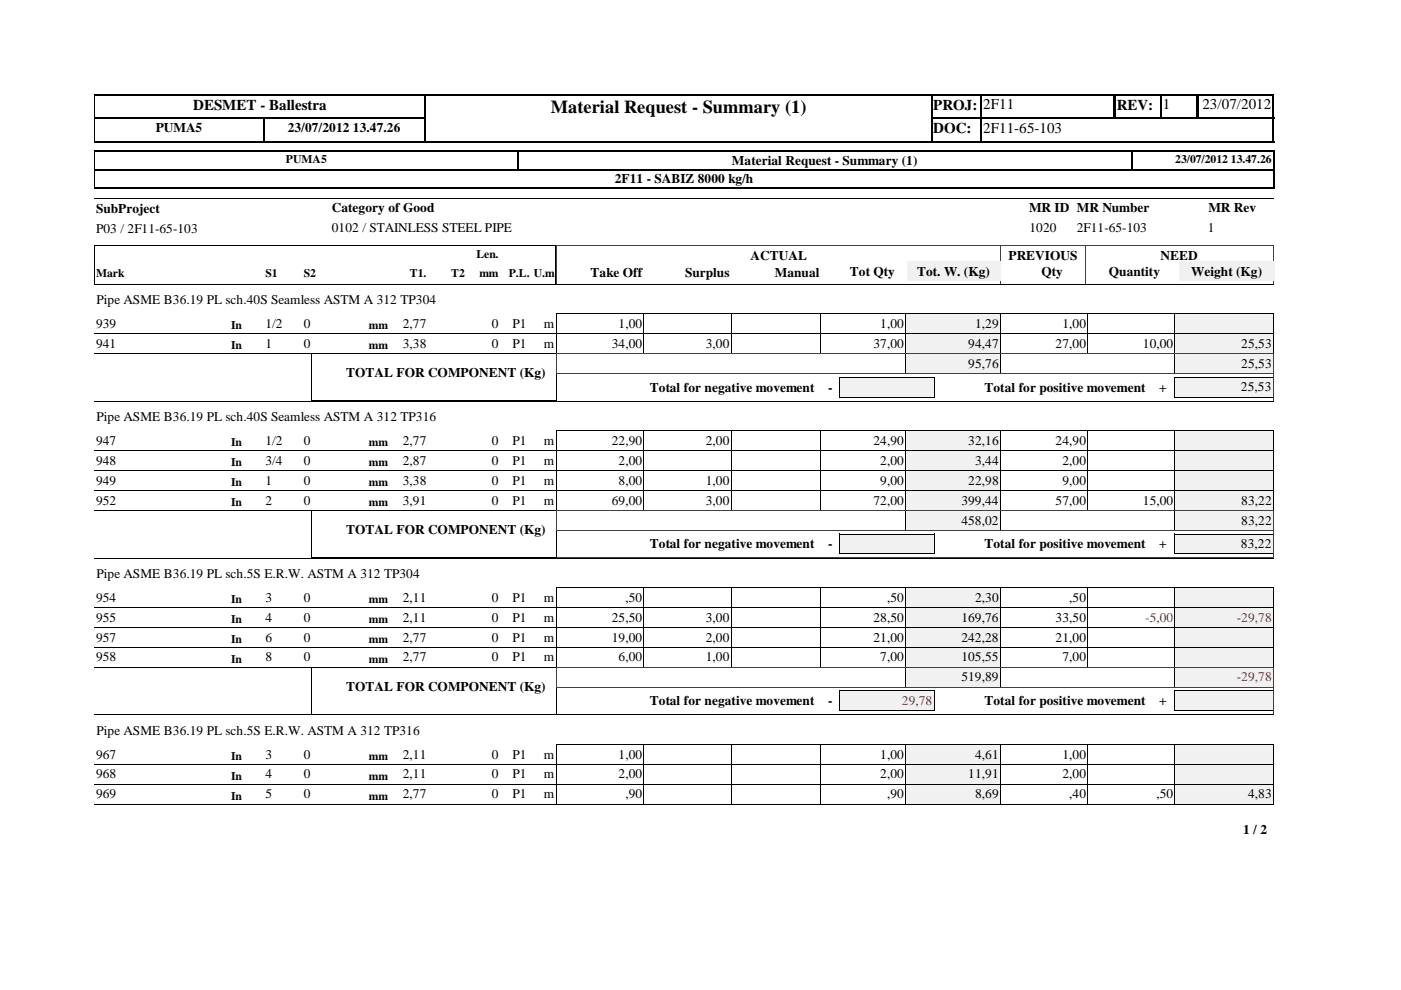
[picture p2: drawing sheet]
<svg xmlns="http://www.w3.org/2000/svg" width="297mm" height="210mm" viewBox="0 0 297 210" stroke-linecap="round" stroke-linejoin="round" font-family="sans-serif">
<defs><g id="words">
<text font-size="3.9" x="116.8" y="23.9">Material Request - Summary (1)</text>
<g font-size="3.2">
<text x="40.9" y="23.3">DESMET - Ballestra</text>
<text x="197.9" y="23.3">PROJ:</text>
<text x="208.4" y="23.2">2F11</text>
<text x="236.8" y="23.3">REV:</text>
<text x="246.5" y="23.2">1</text>
<text x="254.9" y="23.2">23/07/2012</text>
<text x="197.9" y="28.3">DOC:</text>
<text x="208.4" y="28.2">2F11-65-103</text>
</g>
<g font-size="2.8">
<text x="33" y="28">PUMA5</text>
<text x="61" y="28">23/07/2012 13.47.26</text>
<text x="155.2" y="34.9">Material Request - Summary (1)</text>
<text x="130.3" y="38.8">2F11 - SABIZ 8000 kg/h</text>
<text x="20.4" y="45.1">SubProject</text>
<text x="70.4" y="45">Category of Good</text>
<text x="218.2" y="45">MR ID MR Number</text>
<text x="256.2" y="45">MR Rev</text>
<text x="20.4" y="49.3">P03 / 2F11-65-103</text>
<text x="70.4" y="49.2">0102 / STAINLESS STEEL PIPE</text>
<text x="218.3" y="49.2">1020</text>
<text x="228.3" y="49.2">2F11-65-103</text>
<text x="256.1" y="49.2">1</text>
<text x="125.2" y="58.7">Take Off</text>
<text x="145.2" y="58.7">Surplus</text>
<text x="159.1" y="55">ACTUAL</text>
<text x="164.3" y="58.7">Manual</text>
<text x="180.2" y="58.5">Tot Qty</text>
<text x="194.4" y="58.5">Tot. W. (Kg)</text>
<text x="213.8" y="55">PREVIOUS</text>
<text x="220.8" y="58.5">Qty</text>
<text x="235.1" y="58.5">Quantity</text>
<text x="246.1" y="55">NEED</text>
<text x="252.6" y="58.5">Weight (Kg)</text>
<text x="20.4" y="64.6">Pipe ASME B36.19 PL sch.40S Seamless ASTM A 312 TP304</text>
<text x="20.4" y="69.5">939</text>
<text x="56.3" y="69.5">1/2</text>
<text x="64.4" y="69.5">0</text>
<text x="85.4" y="69.5">2,77</text>
<text x="104.3" y="69.5">0</text>
<text x="108.7" y="69.5">P1</text>
<text x="115.3" y="69.5">m</text>
<text x="131.1" y="69.5">1,00</text>
<text x="186.6" y="69.5">1,00</text>
<text x="206.8" y="69.5">1,29</text>
<text x="225.3" y="69.5">1,00</text>
<text x="20.4" y="73.7">941</text>
<text x="56.3" y="73.7">1</text>
<text x="64.4" y="73.7">0</text>
<text x="85.4" y="73.7">3,38</text>
<text x="104.3" y="73.7">0</text>
<text x="108.7" y="73.7">P1</text>
<text x="115.3" y="73.7">m</text>
<text x="129.7" y="73.7">34,00</text>
<text x="149.6" y="73.7">3,00</text>
<text x="185.2" y="73.7">37,00</text>
<text x="205.3" y="73.7">94,47</text>
<text x="205.3" y="77.9">95,76</text>
<text x="223.8" y="73.7">27,00</text>
<text x="242.3" y="73.7">10,00</text>
<text x="263.2" y="73.7">25,53</text>
<text x="263.2" y="77.9">25,53</text>
<text x="73.4" y="80">TOTAL FOR COMPONENT (Kg)</text>
<text x="137.7" y="83">Total for negative movement</text>
<text x="175.6" y="83">-</text>
<text x="208.7" y="83">Total for positive movement</text>
<text x="245.7" y="83">+</text>
<text x="263.1" y="83">25,53</text>
<text x="20.4" y="89.4">Pipe ASME B36.19 PL sch.40S Seamless ASTM A 312 TP316</text>
<text x="20.4" y="94.3">947</text>
<text x="56.3" y="94.3">1/2</text>
<text x="64.4" y="94.3">0</text>
<text x="85.4" y="94.3">2,77</text>
<text x="104.3" y="94.3">0</text>
<text x="108.7" y="94.3">P1</text>
<text x="115.3" y="94.3">m</text>
<text x="129.7" y="94.3">22,90</text>
<text x="149.6" y="94.3">2,00</text>
<text x="185.2" y="94.3">24,90</text>
<text x="205.3" y="94.3">32,16</text>
<text x="223.8" y="94.3">24,90</text>
<text x="20.4" y="98.5">948</text>
<text x="56.3" y="98.5">3/4</text>
<text x="64.4" y="98.5">0</text>
<text x="85.4" y="98.5">2,87</text>
<text x="104.3" y="98.5">0</text>
<text x="108.7" y="98.5">P1</text>
<text x="115.3" y="98.5">m</text>
<text x="131.1" y="98.5">2,00</text>
<text x="186.6" y="98.5">2,00</text>
<text x="206.8" y="98.5">3,44</text>
<text x="225.3" y="98.5">2,00</text>
<text x="20.4" y="102.7">949</text>
<text x="20.4" y="107">952</text>
<text x="56.3" y="102.7">1</text>
<text x="56.3" y="107">2</text>
<text x="64.4" y="102.7">0</text>
<text x="64.4" y="107">0</text>
<text x="85.4" y="102.7">3,38</text>
<text x="85.4" y="107">3,91</text>
<text x="104.3" y="102.7">0</text>
<text x="104.3" y="107">0</text>
<text x="108.7" y="102.7">P1</text>
<text x="108.7" y="107">P1</text>
<text x="115.3" y="102.7">m</text>
<text x="115.3" y="107">m</text>
<text x="129.7" y="107">69,00</text>
<text x="131.1" y="102.7">8,00</text>
<text x="149.6" y="102.7">1,00</text>
<text x="149.6" y="107">3,00</text>
<text x="185.2" y="107">72,00</text>
<text x="186.6" y="102.7">9,00</text>
<text x="203.8" y="107">399,44</text>
<text x="205.3" y="102.7">22,98</text>
<text x="223.8" y="107">57,00</text>
<text x="225.3" y="102.7">9,00</text>
<text x="242.3" y="107">15,00</text>
<text x="263.2" y="107">83,22</text>
<text x="73.4" y="113.2">TOTAL FOR COMPONENT (Kg)</text>
<text x="203.8" y="111.2">458,02</text>
<text x="263.2" y="111.2">83,22</text>
<text x="137.7" y="116.3">Total for negative movement</text>
<text x="175.6" y="116.3">-</text>
<text x="208.7" y="116.3">Total for positive movement</text>
<text x="245.7" y="116.3">+</text>
<text x="263.1" y="116.2">83,22</text>
<text x="20.4" y="122.6">Pipe ASME B36.19 PL sch.5S E.R.W. ASTM A 312 TP304</text>
<text x="20.4" y="127.6">954</text>
<text x="20.4" y="131.8">955</text>
<text x="56.3" y="127.6">3</text>
<text x="56.3" y="131.8">4</text>
<text x="64.4" y="127.6">0</text>
<text x="64.4" y="131.8">0</text>
<text x="85.4" y="127.6">2,11</text>
<text x="85.4" y="131.8">2,11</text>
<text x="104.3" y="127.6">0</text>
<text x="104.3" y="131.8">0</text>
<text x="108.7" y="127.6">P1</text>
<text x="108.7" y="131.8">P1</text>
<text x="115.3" y="127.6">m</text>
<text x="115.3" y="131.8">m</text>
<text x="129.7" y="131.8">25,50</text>
<text x="132.6" y="127.6">,50</text>
<text x="149.6" y="131.8">3,00</text>
<text x="185.2" y="131.8">28,50</text>
<text x="188.1" y="127.6">,50</text>
<text x="203.8" y="131.8">169,76</text>
<text x="206.8" y="127.6">2,30</text>
<text x="223.8" y="131.8">33,50</text>
<text x="226.7" y="127.6">,50</text>
<text x="20.4" y="136">957</text>
<text x="56.3" y="136">6</text>
<text x="64.4" y="136">0</text>
<text x="85.4" y="136">2,77</text>
<text x="104.3" y="136">0</text>
<text x="108.7" y="136">P1</text>
<text x="115.3" y="136">m</text>
<text x="129.7" y="136">19,00</text>
<text x="149.6" y="136">2,00</text>
<text x="185.2" y="136">21,00</text>
<text x="203.8" y="136">242,28</text>
<text x="223.8" y="136">21,00</text>
<text x="20.4" y="140.3">958</text>
<text x="56.3" y="140.3">8</text>
<text x="64.4" y="140.3">0</text>
<text x="85.4" y="140.3">2,77</text>
<text x="104.3" y="140.3">0</text>
<text x="108.7" y="140.3">P1</text>
<text x="115.3" y="140.3">m</text>
<text x="131.1" y="140.3">6,00</text>
<text x="149.6" y="140.3">1,00</text>
<text x="186.6" y="140.3">7,00</text>
<text x="203.8" y="140.3">105,55</text>
<text x="225.3" y="140.3">7,00</text>
<text x="73.4" y="146.5">TOTAL FOR COMPONENT (Kg)</text>
<text x="137.7" y="149.6">Total for negative movement</text>
<text x="175.6" y="149.6">-</text>
<text x="203.8" y="144.5">519,89</text>
<text x="208.7" y="149.6">Total for positive movement</text>
<text x="245.7" y="149.6">+</text>
<text x="20.4" y="155.9">Pipe ASME B36.19 PL sch.5S E.R.W. ASTM A 312 TP316</text>
<text x="20.4" y="160.8">967</text>
<text x="56.3" y="160.8">3</text>
<text x="64.4" y="160.8">0</text>
<text x="85.4" y="160.8">2,11</text>
<text x="104.3" y="160.8">0</text>
<text x="108.7" y="160.8">P1</text>
<text x="115.3" y="160.8">m</text>
<text x="131.1" y="160.8">1,00</text>
<text x="186.6" y="160.8">1,00</text>
<text x="206.8" y="160.8">4,61</text>
<text x="225.3" y="160.8">1,00</text>
<text x="20.4" y="165.1">968</text>
<text x="56.3" y="165.1">4</text>
<text x="64.4" y="165.1">0</text>
<text x="85.4" y="165.1">2,11</text>
<text x="104.3" y="165.1">0</text>
<text x="108.7" y="165.1">P1</text>
<text x="115.3" y="165.1">m</text>
<text x="131.1" y="165.1">2,00</text>
<text x="186.6" y="165.1">2,00</text>
<text x="205.3" y="165.1">11,91</text>
<text x="225.3" y="165.1">2,00</text>
<text x="20.4" y="169.3">969</text>
<text x="56.3" y="169.3">5</text>
<text x="64.4" y="169.3">0</text>
<text x="85.4" y="169.3">2,77</text>
<text x="104.3" y="169.3">0</text>
<text x="108.7" y="169.3">P1</text>
<text x="115.3" y="169.3">m</text>
<text x="132.6" y="169.3">,90</text>
<text x="188.1" y="169.3">,90</text>
<text x="206.8" y="169.3">8,69</text>
<text x="226.7" y="169.3">,40</text>
<text x="245.2" y="169.3">,50</text>
<text x="264.6" y="169.3">4,83</text>
<text x="263.6" y="176.9">1 / 2</text>
</g>
<g font-size="2.8" fill="#f00">
<text x="242.8" y="131.8">-5,00</text>
<text x="262.3" y="131.8">-29,78</text>
<text x="191.2" y="149.5">29,78</text>
<text x="262.3" y="144.5">-29,78</text>
</g>
<g font-size="2.5">
<text x="60.6" y="34.6">PUMA5</text>
<text x="249.2" y="34.6">23/07/2012 13.47.26</text>
<text x="20.4" y="58.7">Mark</text>
<text x="56.3" y="58.7">S1</text>
<text x="64.4" y="58.7">S2</text>
<text x="86.9" y="58.7">T1.</text>
<text x="95.7" y="58.7">T2</text>
<text x="101" y="54.7">Len.</text>
<text x="101.6" y="58.7">mm</text>
<text x="107.9" y="58.7">P.L. U.m</text>
<text x="49" y="69.7">In</text>
<text x="78.2" y="69.7">mm</text>
<text x="49" y="74">In</text>
<text x="78.2" y="74">mm</text>
<text x="49" y="94.5">In</text>
<text x="78.2" y="94.5">mm</text>
<text x="49" y="98.8">In</text>
<text x="78.2" y="98.8">mm</text>
<text x="49" y="103">In</text>
<text x="49" y="107.2">In</text>
<text x="78.2" y="103">mm</text>
<text x="78.2" y="107.2">mm</text>
<text x="49" y="127.8">In</text>
<text x="78.2" y="127.8">mm</text>
<text x="49" y="132">In</text>
<text x="49" y="136.3">In</text>
<text x="78.2" y="132">mm</text>
<text x="78.2" y="136.3">mm</text>
<text x="49" y="140.5">In</text>
<text x="78.2" y="140.5">mm</text>
<text x="49" y="161.1">In</text>
<text x="78.2" y="161.1">mm</text>
<text x="49" y="165.3">In</text>
<text x="78.2" y="165.3">mm</text>
<text x="49" y="169.5">In</text>
<text x="78.2" y="169.5">mm</text>
</g>
</g></defs>
<path d="M90.2 20v5.2M197.4 20v10.2M208 20v10.2M236.3 20v5.2M246.1 20v5.2M253.8 20v5.2M254 20v5.2M270 20v10.2M20 25.1h70.3M20 25h70.3M55.9 24.9v5.3M197.2 25.1h73" fill="none" stroke="#000" stroke-width=".34"/>
<path d="M236.3 20v5.2M90.1 24.9v5.3" fill="none" stroke="#000" stroke-width=".38"/>
<path d="M20 30.1h70.3M20 20.1h70.3M197.2 30.1h10.9M197.2 20.1h73" fill="none" stroke="#000" stroke-width=".25"/>
<path d="M20.1 20v10.2" fill="none" stroke="#000" stroke-width=".21"/>
<path d="M207.8 30h62.4" fill="none" stroke="#000" stroke-width=".3"/>
<path d="M90.3 20.2h107.1v9.7h-107.1z" fill="#fff"/>
<path d="M20 35.9h250.3M20 39.9h250.3M90 20.1h107.7M270.1 31.9v4.2" fill="none" stroke="#000" stroke-width=".25"/>
<path d="M197.5 20v10.2M109.9 31.9v4.2" fill="none" stroke="#000" stroke-width=".34"/>
<path d="M20 32.1h250.3M90 30h107.7M270.1 35.9v4.1" fill="none" stroke="#000" stroke-width=".3"/>
<path d="M90.1 20v10.2M239.9 31.9v4.2" fill="none" stroke="#000" stroke-width=".38"/>
<path d="M20 36h250.3M20.1 31.9v8.1M20 42h250M20 52h97.9v8.3h-97.9z" fill="none" stroke="#000" stroke-width=".21"/>
<path d="M212.1 51.9v8.4M212.2 51.9v8.4M230.1 51.9v8.4M270 51.9v8.4M270 52h-152v8.3h152" fill="none" stroke="#404040" stroke-width=".21"/>
<path d="M99.6 56h6.4v3.7h-6.4z" fill="#fff"/>
<g fill="#f1f1f1">
<path d="M192.3 55.4h19.8v4.2h-19.8z"/>
<path d="M250 55.4h20.2v4.2h-20.2z"/>
</g>
<path d="M20 60.3h250M20 70.7h172.1M136.5 66.5v4.2M155 66.5v4.2M174.1 66.5v4.2M192 66.5v4.2M192.1 66.5h-74.1v4.2M212.1 66.5h37v4.2M212.1 70.7h37M212.1 66.5v4.2M230.6 66.5v4.2" fill="none" stroke="#000" stroke-width=".21"/>
<path d="M192.1 66.5h20v4.2h-20z" fill="#f1f1f1"/>
<path d="M192 70.7h20.1M192 70.7v-4.2h20.1v4.2" fill="none" stroke="#000" stroke-width=".21"/>
<path d="M249.1 66.5h20.9v4.2h-20.9z" fill="#f1f1f1"/>
<path d="M20 75h172.1M136.5 70.7v4.3M155 70.7v4.3M174.1 70.7v4.3M192 70.7v4.3M192.1 70.7h-74.1v4.3M212.1 70.7h57.9M212.1 70.7v4.3M230.6 70.7v4.3M249.1 66.5h20.9M249.1 66.5v8.5h-37M270 66.5v4.2" fill="none" stroke="#000" stroke-width=".21"/>
<path d="M192.1 70.7h20v4.2h-20z" fill="#f1f1f1"/>
<path d="M192 70.7h20.1v4.3h-20.1z" fill="none" stroke="#000" stroke-width=".21"/>
<path d="M249.1 70.7h20.9v4.2h-20.9z" fill="#f1f1f1"/>
<path d="M249.1 70.7h20.9M249.1 75h20.9M249.1 70.7v4.3M270 70.7v4.3" fill="none" stroke="#000" stroke-width=".21"/>
<path d="M192.1 74.9h20v4.3h-20z" fill="#f1f1f1"/>
<path d="M192 75h20.1v4.2h-20.1z" fill="none" stroke="#000" stroke-width=".21"/>
<path d="M249.1 74.9h20.9v4.3h-20.9z" fill="#f1f1f1"/>
<path d="M249.1 75h20.9M249.1 79.2h20.9M249.1 74.9v4.3M270 74.9v4.3" fill="none" stroke="#000" stroke-width=".21"/>
<path d="M249.1 80h20.8v4.2h-20.8z" fill="#f1f1f1"/>
<path d="M249 84.2h21M249.1 84.2l-.1-4.3h21l-.1 4.3" fill="none" stroke="#000" stroke-width=".21"/>
<path d="M178 80h20v4.2h-20z" fill="#f1f1f1"/>
<g fill="none" stroke="#000" stroke-width=".21">
<path d="M66 75h52.1l-.1 9.9h-52zM20 85.1h250M20 95.5h172.1M136.5 91.3v4.2M155 91.3v4.2M174.1 91.3v4.2M177.9 84.2h20.2M177.9 84.2v-4.3h20.2v4.3M192 91.3v4.2M192.1 91.3h-74.1v4.2M212.1 91.3h37v4.2M212.1 95.5h37"/>
<path d="M212.1 91.3v4.2M230.6 91.3v4.2"/>
</g>
<path d="M118 75h152.1M118 75v4.3h152.1M118 79.2v5.8M270.1 75v4.3M270.1 79.2v5.8M118 85h152.1" fill="none" stroke="#404040" stroke-width=".21"/>
<path d="M192.1 91.3h20v4.2h-20z" fill="#f1f1f1"/>
<path d="M192 95.5h20.1M192 95.5v-4.2h20.1v4.2" fill="none" stroke="#000" stroke-width=".21"/>
<path d="M249.1 91.3h20.9v4.2h-20.9z" fill="#f1f1f1"/>
<path d="M20 99.8h172.1M136.5 95.5v4.3M155 95.5v4.3M174.1 95.5v4.3M192 95.5v4.3M192.1 95.5h-74.1v4.3M212.1 95.5h57.9M212.1 95.5v4.3M230.6 95.5v4.3M249.1 91.3h20.9M249.1 91.3v8.5h-37M270 91.3v4.2" fill="none" stroke="#000" stroke-width=".21"/>
<path d="M192.1 95.5h20v4.2h-20z" fill="#f1f1f1"/>
<path d="M192 95.5h20.1v4.3h-20.1z" fill="none" stroke="#000" stroke-width=".21"/>
<path d="M249.1 95.5h20.9v4.2h-20.9z" fill="#f1f1f1"/>
<path d="M136.5 99.7v4.3M155 99.7v4.3M174.1 99.7v4.3M192 99.7v4.3M192.1 99.8h-74.1v4.2M212.1 99.8h57.9M212.1 99.7v4.3M230.6 99.7v4.3M249.1 95.5h20.9M249.1 95.5v8.5h-37M270 95.5v4.3M20 104h172.1" fill="none" stroke="#000" stroke-width=".21"/>
<path d="M192.1 99.7h20v4.3h-20z" fill="#f1f1f1"/>
<path d="M192 99.8h20.1v4.2h-20.1z" fill="none" stroke="#000" stroke-width=".21"/>
<path d="M249.1 99.7h20.9v4.3h-20.9z" fill="#f1f1f1"/>
<path d="M249.1 99.8h20.9M249.1 99.7v8.5h-37M270 99.7v4.3M20 108.2h172.1M136.5 104v4.2M155 104v4.2M174.1 104v4.2M192 104v4.2M192.1 104h-74.1v4.2M212.1 104h57.9M212.1 104v4.2M230.6 104v4.2" fill="none" stroke="#000" stroke-width=".21"/>
<path d="M192.1 104h20v4.2h-20z" fill="#f1f1f1"/>
<path d="M192 104h20.1v4.2h-20.1z" fill="none" stroke="#000" stroke-width=".21"/>
<path d="M249.1 104h20.9v4.2h-20.9z" fill="#f1f1f1"/>
<path d="M249.1 104h20.9M249.1 108.2h20.9M249.1 104v4.2M270 104v4.2" fill="none" stroke="#000" stroke-width=".21"/>
<path d="M192.1 108.2h20v4.2h-20z" fill="#f1f1f1"/>
<path d="M192 108.2h20.1M192 108.2v4.3h20.1v-4.3" fill="none" stroke="#000" stroke-width=".21"/>
<path d="M249.1 108.2h20.9v4.2h-20.9z" fill="#f1f1f1"/>
<path d="M249.1 108.2h20.9M249.1 112.5h20.9M249.1 108.2v4.3M270 108.2v4.3" fill="none" stroke="#000" stroke-width=".21"/>
<path d="M249.1 113.2h20.8v4.2h-20.8z" fill="#f1f1f1"/>
<path d="M249 113.2h21l-.1 4.3h-20.9z" fill="none" stroke="#000" stroke-width=".21"/>
<path d="M178 113.2h20v4.2h-20z" fill="#f1f1f1"/>
<g fill="none" stroke="#000" stroke-width=".21">
<path d="M20 118.3h250M66 108.2h52.1M66 118.2h52.1M66 108.2v10M118 108.2v10M177.9 113.2h20.2v4.3h-20.2zM20 128.8h172.1M136.5 124.5v4.3M155 124.5v4.3M174.1 124.5v4.3M192 124.5v4.3M192.1 124.6h-74.1v4.2"/>
<path d="M212.1 124.6h37v4.2h-37M212.1 124.5v4.3M230.6 124.5v4.3"/>
</g>
<path d="M118 112.6v-4.3h152.1v4.3M118 112.5v5.8h152.1v-5.8h-152.1" fill="none" stroke="#404040" stroke-width=".21"/>
<path d="M192.1 124.5h20v4.3h-20z" fill="#f1f1f1"/>
<path d="M192 124.6h20.1v4.2h-20.1z" fill="none" stroke="#000" stroke-width=".21"/>
<path d="M249.1 124.5h20.9v4.3h-20.9z" fill="#f1f1f1"/>
<path d="M20 133h172.1M136.5 128.8v4.3M155 128.8v4.3M174.1 128.8v4.3M192 128.8v4.3M192.1 128.8h-74.1v4.3M212.1 128.8h57.9M212.1 128.8v4.3M230.6 128.8v4.3M249.1 124.6h20.9M249.1 124.5v8.6l-37-.1M270 124.5v4.3" fill="none" stroke="#000" stroke-width=".21"/>
<path d="M192.1 128.8h20v4.2h-20z" fill="#f1f1f1"/>
<path d="M192 128.8h20.1v4.3l-20.1-.1z" fill="none" stroke="#000" stroke-width=".21"/>
<path d="M249.1 128.8h20.9v4.2h-20.9z" fill="#f1f1f1"/>
<g fill="none" stroke="#000" stroke-width=".21">
<path d="M20 137.3h172.1M118 133h74.1M118 133v4.3M136.5 133v4.3M155 133v4.3M174.1 133v4.3M192 133v4.3M212.1 133h57.9M212.1 133v4.3M230.6 133v4.3M249.1 128.8h20.9M249.1 128.8v8.5h-37"/>
<path d="M270 128.8v4.3"/>
</g>
<path d="M192.1 133h20v4.2h-20z" fill="#f1f1f1"/>
<path d="M192 133h20.1M192 133v4.3h20.1v-4.3" fill="none" stroke="#000" stroke-width=".21"/>
<path d="M249.1 133h20.9v4.2h-20.9z" fill="#f1f1f1"/>
<g fill="none" stroke="#000" stroke-width=".21">
<path d="M118 137.3h74.1M118 137.2v4.3M136.5 137.2v4.3M155 137.2v4.3M174.1 137.2v4.3M192 137.2v4.3M212.1 137.3h57.9M212.1 137.2v4.3M230.6 137.2v4.3M249.1 133h20.9M249.1 133v8.5h-37M270 133v4.3"/>
<path d="M20 141.5h172.1"/>
</g>
<path d="M192.1 137.2h20v4.3h-20z" fill="#f1f1f1"/>
<path d="M192 137.3h20.1M192 137.2v4.3h20.1v-4.3" fill="none" stroke="#000" stroke-width=".21"/>
<path d="M249.1 137.2h20.9v4.3h-20.9z" fill="#f1f1f1"/>
<path d="M249.1 137.3h20.9M249.1 137.2v4.3M270 137.2v4.3M249.1 141.5h20.9" fill="none" stroke="#000" stroke-width=".21"/>
<path d="M192.1 141.5h20v4.2h-20z" fill="#f1f1f1"/>
<path d="M192 141.5h20.1M192 145.7h20.1M192 141.5v4.3M212.1 141.5v4.3" fill="none" stroke="#000" stroke-width=".21"/>
<path d="M249.1 141.5h20.9v4.2h-20.9z" fill="#f1f1f1"/>
<path d="M249.1 141.5h20.9M249.1 145.7h20.9M249.1 141.5v4.3M270 141.5v4.3" fill="none" stroke="#000" stroke-width=".21"/>
<path d="M249.1 146.5h20.8v4.2h-20.8z" fill="#f1f1f1"/>
<path d="M249 146.5h21M249.1 146.5l-.1 4.2h20.9v-4.2" fill="none" stroke="#000" stroke-width=".21"/>
<path d="M178 146.5h20v4.2h-20z" fill="#f1f1f1"/>
<g fill="none" stroke="#000" stroke-width=".21">
<path d="M20 151.6h250M66 141.5h52.1M66 151.4h52.1M66 141.5v10M118 157.8h74.1M118 157.8v4.3M118 141.5v10M136.5 157.8v4.3M155 157.8v4.3M174.1 157.8v4.3M177.9 146.5h20.2M177.9 146.5v4.2h20.2v-4.2"/>
<path d="M192 157.8v4.3M212.1 157.8h37M212.1 157.8v4.3M230.6 157.8v4.3M249.1 157.8v4.3h-37M20 162.1h172.1"/>
</g>
<path d="M118 145.8v5.8h152.1v-5.8h-152.1v-4.2h152.1v4.2" fill="none" stroke="#404040" stroke-width=".21"/>
<path d="M192.1 157.8h20v4.3h-20z" fill="#f1f1f1"/>
<path d="M192 157.8h20.1M192 157.8v4.3h20.1v-4.3" fill="none" stroke="#000" stroke-width=".21"/>
<path d="M249.1 157.8h20.9v4.3h-20.9z" fill="#f1f1f1"/>
<g fill="none" stroke="#000" stroke-width=".21">
<path d="M249.1 157.8h20.9M249.1 157.8v8.5h-37M270 157.8v4.3M20 166.3h172.1M118 162.1h74.1M118 162.1v4.2M136.5 162.1v4.2M155 162.1v4.2M174.1 162.1v4.2M192 162.1v4.2M212.1 162.1h57.9M212.1 162.1v4.2"/>
<path d="M230.6 162.1v4.2"/>
</g>
<path d="M192.1 162.1h20v4.2h-20z" fill="#f1f1f1"/>
<path d="M192 162.1h20.1M192 162.1v4.2h20.1v-4.2" fill="none" stroke="#000" stroke-width=".21"/>
<path d="M249.1 162.1h20.9v4.2h-20.9z" fill="#f1f1f1"/>
<g fill="none" stroke="#000" stroke-width=".21">
<path d="M20 170.5h172.1M118 166.3h74.1M118 166.3v4.3M136.5 166.3v4.3M155 166.3v4.3M174.1 166.3v4.3M192 166.3v4.3M212.1 166.3h57.9M212.1 170.5h37M212.1 166.3v4.3M230.6 166.3v4.3M249.1 162.1h20.9"/>
<path d="M249.1 162.1v8.5M270 162.1v4.2"/>
</g>
<path d="M192.1 166.3h20v4.2h-20z" fill="#f1f1f1"/>
<path d="M192 166.3h20.1M192 170.5h20.1M192 166.3v4.3M212.1 166.3v4.3" fill="none" stroke="#000" stroke-width=".21"/>
<path d="M249.1 166.3h20.9v4.2h-20.9z" fill="#f1f1f1"/>
<path d="M249.1 166.3h20.9M249.1 170.5h20.9M249.1 166.3v4.3M270 166.3v4.3" fill="none" stroke="#000" stroke-width=".21"/>
<use href="#words"/>
</svg>
